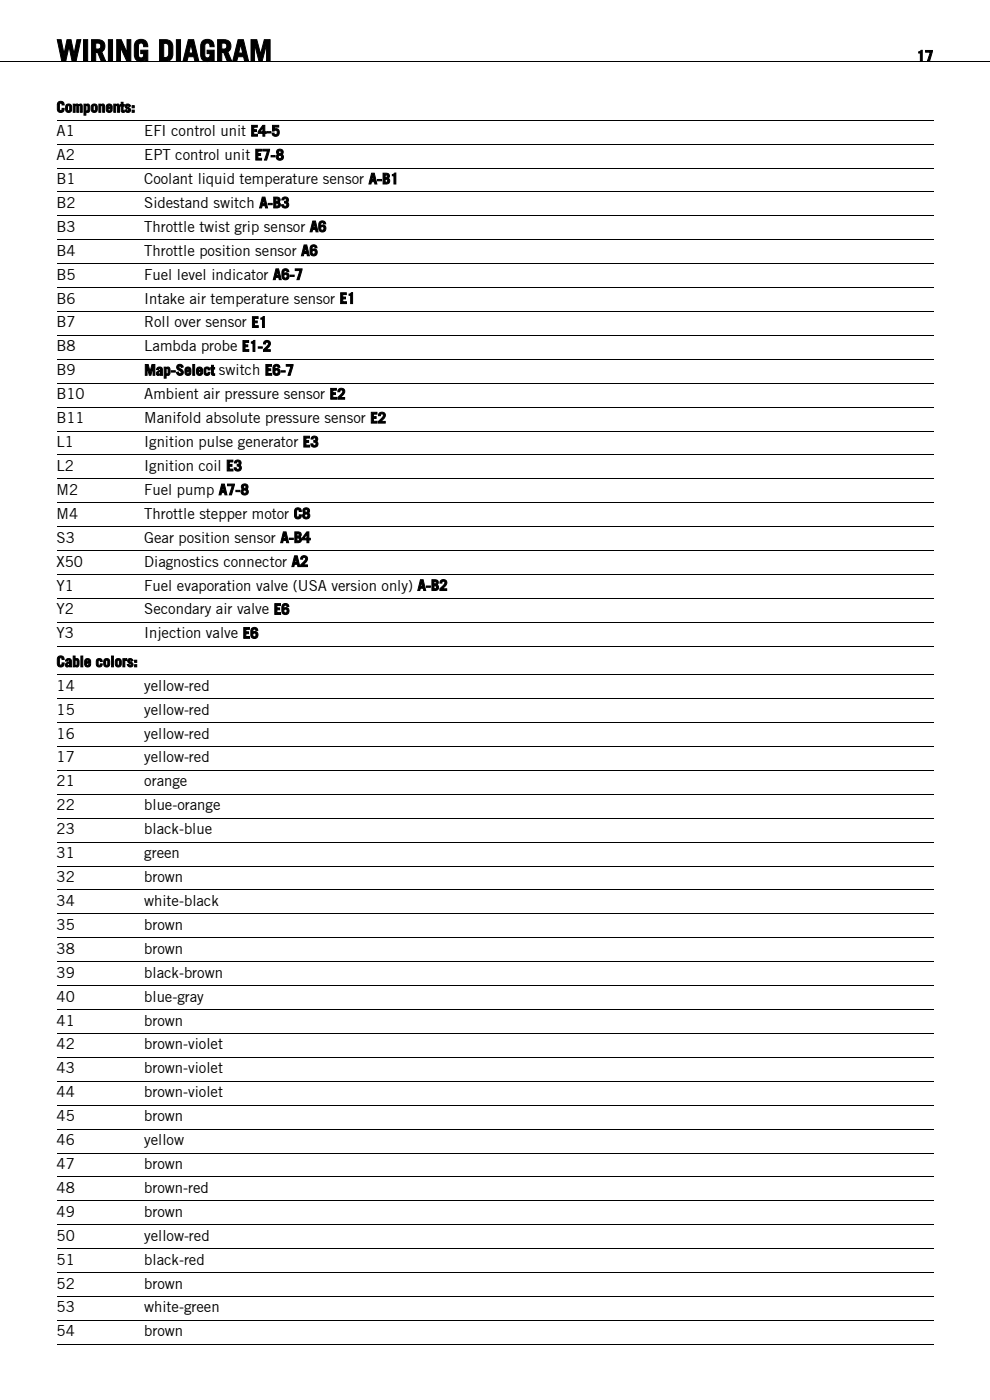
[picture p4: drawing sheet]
<svg xmlns="http://www.w3.org/2000/svg" width="210mm" height="297mm" viewBox="0 0 210 297" stroke-linecap="round" stroke-linejoin="round" font-family="sans-serif">
<defs><g id="words">
<text font-size="6.3" x="12" y="13">WIRING DIAGRAM</text>
<g font-size="3.2">
<text x="194.5" y="13">17</text>
<text x="12" y="23.8">Components:</text>
<text x="12" y="28.9">A1</text>
<text x="30.6" y="28.9">EFI control unit E4‑5</text>
<text x="12" y="34">A2</text>
<text x="30.6" y="34">EPT control unit E7‑8</text>
<text x="12" y="39">B1</text>
<text x="30.6" y="39">Coolant liquid temperature sensor A‑B1</text>
<text x="12" y="44.1">B2</text>
<text x="30.6" y="44.1">Sidestand switch A‑B3</text>
<text x="12" y="49.2">B3</text>
<text x="30.6" y="49.2">Throttle twist grip sensor A6</text>
<text x="12" y="54.3">B4</text>
<text x="12" y="59.3">B5</text>
<text x="30.6" y="54.3">Throttle position sensor A6</text>
<text x="30.6" y="59.3">Fuel level indicator A6‑7</text>
<text x="12" y="64.4">B6</text>
<text x="30.6" y="64.4">Intake air temperature sensor E1</text>
<text x="12" y="69.5">B7</text>
<text x="30.6" y="69.5">Roll over sensor E1</text>
<text x="12" y="74.5">B8</text>
<text x="30.6" y="74.5">Lambda probe E1‑2</text>
<text x="12" y="79.6">B9</text>
<text x="30.6" y="79.6">Map‑Select switch E6‑7</text>
<text x="12" y="84.7">B10</text>
<text x="12" y="89.8">B11</text>
<text x="30.6" y="84.7">Ambient air pressure sensor E2</text>
<text x="30.6" y="89.8">Manifold absolute pressure sensor E2</text>
<text x="12" y="94.8">L1</text>
<text x="30.6" y="94.8">Ignition pulse generator E3</text>
<text x="12" y="99.9">L2</text>
<text x="30.6" y="99.9">Ignition coil E3</text>
<text x="12" y="105">M2</text>
<text x="30.6" y="105">Fuel pump A7‑8</text>
<text x="12" y="110.1">M4</text>
<text x="30.6" y="110.1">Throttle stepper motor C8</text>
<text x="12" y="115.1">S3</text>
<text x="30.6" y="115.1">Gear position sensor A‑B4</text>
<text x="12" y="120.2">X50</text>
<text x="12" y="125.3">Y1</text>
<text x="30.6" y="120.2">Diagnostics connector A2</text>
<text x="30.6" y="125.3">Fuel evaporation valve (USA version only) A‑B2</text>
<text x="12" y="130.3">Y2</text>
<text x="30.6" y="130.3">Secondary air valve E6</text>
<text x="12" y="135.4">Y3</text>
<text x="30.6" y="135.4">Injection valve E6</text>
<text x="12" y="141.5">Cable colors:</text>
<text x="12" y="146.5">14</text>
<text x="30.6" y="146.5">yellow-red</text>
<text x="12" y="151.6">15</text>
<text x="30.6" y="151.6">yellow-red</text>
<text x="12" y="156.7">16</text>
<text x="12" y="161.8">17</text>
<text x="30.6" y="156.7">yellow-red</text>
<text x="30.6" y="161.8">yellow-red</text>
<text x="12" y="166.8">21</text>
<text x="30.6" y="166.8">orange</text>
<text x="12" y="171.9">22</text>
<text x="30.6" y="171.9">blue-orange</text>
<text x="12" y="177">23</text>
<text x="30.6" y="177">black-blue</text>
<text x="12" y="182">31</text>
<text x="30.6" y="182">green</text>
<text x="12" y="187.1">32</text>
<text x="30.6" y="187.1">brown</text>
<text x="12" y="192.2">34</text>
<text x="12" y="197.3">35</text>
<text x="30.6" y="192.2">white-black</text>
<text x="30.6" y="197.3">brown</text>
<text x="12" y="202.3">38</text>
<text x="30.6" y="202.3">brown</text>
<text x="12" y="207.4">39</text>
<text x="30.6" y="207.4">black-brown</text>
<text x="12" y="212.5">40</text>
<text x="30.6" y="212.5">blue-gray</text>
<text x="12" y="217.6">41</text>
<text x="30.6" y="217.6">brown</text>
<text x="12" y="222.6">42</text>
<text x="12" y="227.7">43</text>
<text x="30.6" y="222.6">brown-violet</text>
<text x="30.6" y="227.7">brown-violet</text>
<text x="12" y="232.8">44</text>
<text x="30.6" y="232.8">brown-violet</text>
<text x="12" y="237.8">45</text>
<text x="30.6" y="237.8">brown</text>
<text x="12" y="242.9">46</text>
<text x="30.6" y="242.9">yellow</text>
<text x="12" y="248">47</text>
<text x="30.6" y="248">brown</text>
<text x="12" y="253.1">48</text>
<text x="30.6" y="253.1">brown-red</text>
<text x="12" y="258.1">49</text>
<text x="12" y="263.2">50</text>
<text x="30.6" y="258.1">brown</text>
<text x="30.6" y="263.2">yellow-red</text>
<text x="12" y="268.3">51</text>
<text x="30.6" y="268.3">black-red</text>
<text x="12" y="273.3">52</text>
<text x="30.6" y="273.3">brown</text>
<text x="12" y="278.4">53</text>
<text x="30.6" y="278.4">white-green</text>
<text x="12" y="283.5">54</text>
<text x="30.6" y="283.5">brown</text>
</g>
</g></defs>
<g fill="none" stroke="#000" stroke-width=".21">
<path d="M0 13.1h210M12 25.5h186M12 30.6h186M12 35.6h186M12 40.7h186M12 45.8h186M12 50.9h186M12 55.9h186M12 61h186M12 66.1h186M12 71.2h186M12 76.2h186"/>
<path d="M12 81.3h186M12 86.4h186M12 91.4h186M12 96.5h186M12 101.6h186M12 106.7h186M12 111.7h186M12 116.8h186M12 121.9h186M12 127h186M12 132h186M12 137.1h186"/>
<path d="M12 143.1h186M12 148.2h186M12 153.3h186M12 158.4h186M12 163.4h186M12 168.5h186M12 173.6h186M12 178.7h186M12 183.7h186M12 188.8h186M12 193.9h186M12 198.9h186"/>
<path d="M12 204h186M12 209.1h186M12 214.2h186M12 219.2h186M12 224.3h186M12 229.4h186M12 234.5h186M12 239.5h186M12 244.6h186M12 249.7h186M12 254.7h186M12 259.8h186"/>
<path d="M12 264.9h186M12 270h186M12 275h186M12 280.1h186M12 285.2h186"/>
</g>
<use href="#words"/>
</svg>
